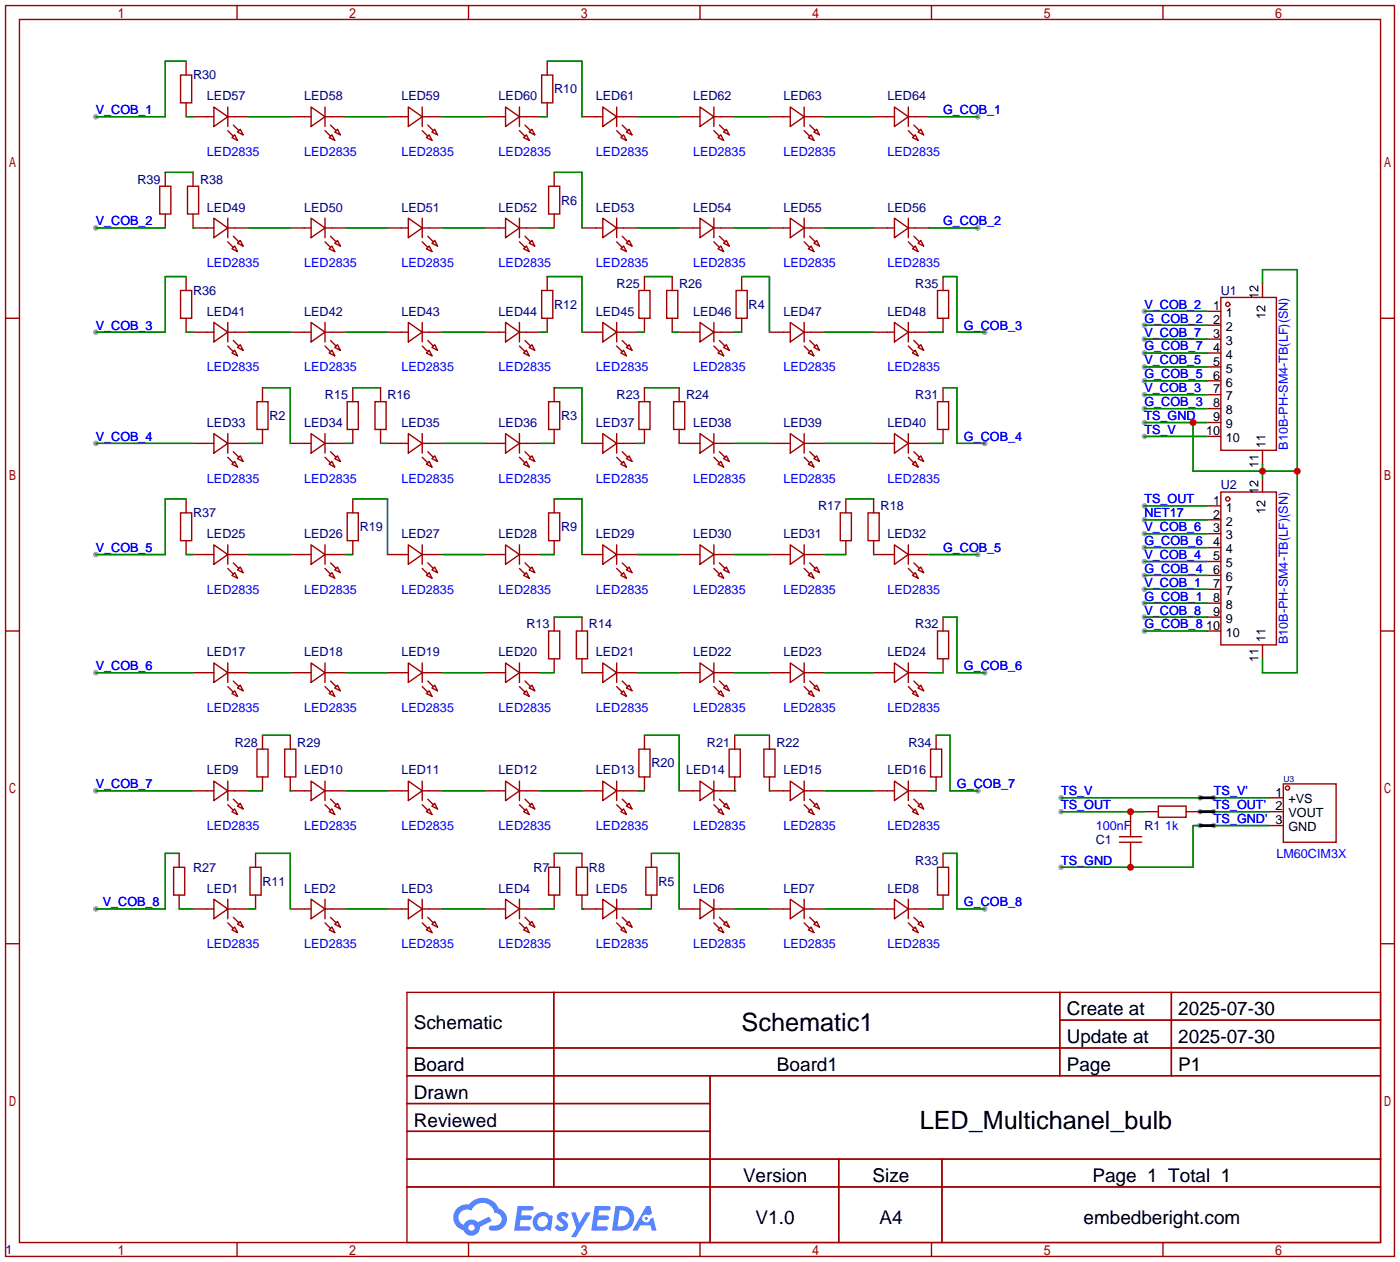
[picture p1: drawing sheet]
<svg xmlns="http://www.w3.org/2000/svg" width="256mm" height="231mm" viewBox="0 0 256 231" stroke-linecap="round" stroke-linejoin="round" font-family="sans-serif">
<defs><g id="words">
<g font-size="4.6">
<text x="135.6" y="188.5">Schematic1</text>
<text x="168.2" y="206.2">LED_Multichanel_bulb</text>
</g>
<g font-size="3.5">
<text x="195.1" y="185.6">Create at</text>
<text x="215.5" y="185.6">2025-07-30</text>
<text x="75.7" y="188.1">Schematic</text>
<text x="195.1" y="190.7">Update at</text>
<text x="215.5" y="190.7">2025-07-30</text>
<text x="75.7" y="195.7">Board</text>
<text x="142.1" y="195.7">Board1</text>
<text x="195.1" y="195.7">Page</text>
<text x="215.5" y="195.7">P1</text>
<text x="75.7" y="200.8">Drawn</text>
<text x="75.7" y="205.9">Reviewed</text>
<text x="135.9" y="216.1">Version</text>
<text x="159.6" y="216.1">Size</text>
<text x="199.8" y="216.1">Page 1 Total 1</text>
<text x="138.2" y="223.7">V1.0</text>
<text x="160.8" y="223.7">A4</text>
<text x="198.2" y="223.7">embedberight.com</text>
</g>
<g font-size="2.3" fill="#000080">
<text x="35.3" y="14.5">R30</text>
<text x="101.3" y="17.1">R10</text>
<text x="37.8" y="18.3">LED57</text>
<text x="55.6" y="18.3">LED58</text>
<text x="73.4" y="18.3">LED59</text>
<text x="91.2" y="18.3">LED60</text>
<text x="109" y="18.3">LED61</text>
<text x="126.7" y="18.3">LED62</text>
<text x="143.3" y="18.3">LED63</text>
<text x="162.3" y="18.3">LED64</text>
<text x="25.1" y="33.6">R39</text>
<text x="36.6" y="33.6">R38</text>
<text x="37.8" y="38.7">LED49</text>
<text x="55.6" y="38.7">LED50</text>
<text x="73.4" y="38.7">LED51</text>
<text x="91.2" y="38.7">LED52</text>
<text x="102.6" y="37.4">R6</text>
<text x="109" y="38.7">LED53</text>
<text x="126.7" y="38.7">LED54</text>
<text x="143.3" y="38.7">LED55</text>
<text x="162.3" y="38.7">LED56</text>
<text x="35.3" y="53.9">R36</text>
<text x="112.8" y="52.6">R25</text>
<text x="124.2" y="52.6">R26</text>
<text x="167.4" y="52.6">R35</text>
<text x="223.3" y="53.9">U1</text>
<text x="37.8" y="57.7">LED41</text>
<text x="55.6" y="57.7">LED42</text>
<text x="73.4" y="57.7">LED43</text>
<text x="91.2" y="57.7">LED44</text>
<text x="101.3" y="56.4">R12</text>
<text x="109" y="57.7">LED45</text>
<text x="126.7" y="57.7">LED46</text>
<text x="136.9" y="56.4">R4</text>
<text x="143.3" y="57.7">LED47</text>
<text x="162.3" y="57.7">LED48</text>
<text x="49.3" y="76.8">R2</text>
<text x="59.4" y="72.9">R15</text>
<text x="70.9" y="72.9">R16</text>
<text x="102.6" y="76.8">R3</text>
<text x="112.8" y="72.9">R23</text>
<text x="125.5" y="72.9">R24</text>
<text x="167.4" y="72.9">R31</text>
<text x="37.8" y="78">LED33</text>
<text x="55.6" y="78">LED34</text>
<text x="73.4" y="78">LED35</text>
<text x="91.2" y="78">LED36</text>
<text x="109" y="78">LED37</text>
<text x="126.7" y="78">LED38</text>
<text x="143.3" y="78">LED39</text>
<text x="162.3" y="78">LED40</text>
<text x="223.3" y="89.5">U2</text>
<text x="35.3" y="94.5">R37</text>
<text x="149.6" y="93.3">R17</text>
<text x="161" y="93.3">R18</text>
<text x="37.8" y="98.3">LED25</text>
<text x="55.6" y="98.3">LED26</text>
<text x="65.8" y="97.1">R19</text>
<text x="73.4" y="98.3">LED27</text>
<text x="91.2" y="98.3">LED28</text>
<text x="102.6" y="97.1">R9</text>
<text x="109" y="98.3">LED29</text>
<text x="126.7" y="98.3">LED30</text>
<text x="143.3" y="98.3">LED31</text>
<text x="162.3" y="98.3">LED32</text>
<text x="37.8" y="119.9">LED17</text>
<text x="55.6" y="119.9">LED18</text>
<text x="73.4" y="119.9">LED19</text>
<text x="91.2" y="119.9">LED20</text>
<text x="96.3" y="114.9">R13</text>
<text x="107.7" y="114.9">R14</text>
<text x="109" y="119.9">LED21</text>
<text x="126.7" y="119.9">LED22</text>
<text x="143.3" y="119.9">LED23</text>
<text x="162.3" y="119.9">LED24</text>
<text x="167.4" y="114.9">R32</text>
<text x="42.9" y="136.4">R28</text>
<text x="54.4" y="136.4">R29</text>
<text x="129.3" y="136.4">R21</text>
<text x="142" y="136.4">R22</text>
<text x="166.1" y="136.4">R34</text>
<text x="37.8" y="141.5">LED9</text>
<text x="55.6" y="141.5">LED10</text>
<text x="73.4" y="141.5">LED11</text>
<text x="91.2" y="141.5">LED12</text>
<text x="109" y="141.5">LED13</text>
<text x="119.1" y="140.3">R20</text>
<text x="125.5" y="141.5">LED14</text>
<text x="143.3" y="141.5">LED15</text>
<text x="162.3" y="141.5">LED16</text>
<text x="200.4" y="154.2">C1</text>
<text x="209.3" y="151.7">R1</text>
<text x="35.3" y="159.3">R27</text>
<text x="48" y="161.8">R11</text>
<text x="97.5" y="159.3">R7</text>
<text x="107.7" y="159.3">R8</text>
<text x="120.4" y="161.8">R5</text>
<text x="167.4" y="158">R33</text>
<text x="37.8" y="163.1">LED1</text>
<text x="55.6" y="163.1">LED2</text>
<text x="73.4" y="163.1">LED3</text>
<text x="91.2" y="163.1">LED4</text>
<text x="109" y="163.1">LED5</text>
<text x="126.7" y="163.1">LED6</text>
<text x="143.3" y="163.1">LED7</text>
<text x="162.3" y="163.1">LED8</text>
<text x="1" y="229.2">1</text>
</g>
<g font-size="2.3" fill="#00f">
<text x="17.5" y="20.9">V_COB_1</text>
<text x="172.5" y="20.9">G_COB_1</text>
<text x="37.8" y="28.5">LED2835</text>
<text x="55.6" y="28.5">LED2835</text>
<text x="73.4" y="28.5">LED2835</text>
<text x="91.2" y="28.5">LED2835</text>
<text x="109" y="28.5">LED2835</text>
<text x="126.7" y="28.5">LED2835</text>
<text x="143.3" y="28.5">LED2835</text>
<text x="162.3" y="28.5">LED2835</text>
<text x="17.5" y="41.2">V_COB_2</text>
<text x="172.5" y="41.2">G_COB_2</text>
<text x="37.8" y="48.8">LED2835</text>
<text x="55.6" y="48.8">LED2835</text>
<text x="73.4" y="48.8">LED2835</text>
<text x="91.2" y="48.8">LED2835</text>
<text x="109" y="48.8">LED2835</text>
<text x="126.7" y="48.8">LED2835</text>
<text x="143.3" y="48.8">LED2835</text>
<text x="162.3" y="48.8">LED2835</text>
<text x="209.3" y="56.4">V_COB_2</text>
<text x="209.3" y="59">G_COB_2</text>
<text x="17.5" y="60.2">V_COB_3</text>
<text x="176.3" y="60.2">G_COB_3</text>
<text x="209.3" y="61.5">V_COB_7</text>
<text x="209.3" y="64.1">G_COB_7</text>
<text x="37.8" y="67.9">LED2835</text>
<text x="55.6" y="67.9">LED2835</text>
<text x="73.4" y="67.9">LED2835</text>
<text x="91.2" y="67.9">LED2835</text>
<text x="109" y="67.9">LED2835</text>
<text x="126.7" y="67.9">LED2835</text>
<text x="143.3" y="67.9">LED2835</text>
<text x="162.3" y="67.9">LED2835</text>
<text x="209.3" y="66.6">V_COB_5</text>
<text x="209.3" y="69.1">G_COB_5</text>
<text x="209.3" y="71.7">V_COB_3</text>
<text x="209.3" y="74.2">G_COB_3</text>
<text x="209.3" y="76.8">TS_GND</text>
<text x="17.5" y="80.6">V_COB_4</text>
<text x="176.3" y="80.6">G_COB_4</text>
<text x="209.3" y="79.3">TS_V</text>
<text x="235.5" y="82.2" transform="rotate(-90 235.5 82.2)">B10B-PH-SM4-TB(LF)(SN)</text>
<text x="37.8" y="88.2">LED2835</text>
<text x="55.6" y="88.2">LED2835</text>
<text x="73.4" y="88.2">LED2835</text>
<text x="91.2" y="88.2">LED2835</text>
<text x="109" y="88.2">LED2835</text>
<text x="126.7" y="88.2">LED2835</text>
<text x="143.3" y="88.2">LED2835</text>
<text x="162.3" y="88.2">LED2835</text>
<text x="209.3" y="92">TS_OUT</text>
<text x="209.3" y="94.5">NET17</text>
<text x="17.5" y="100.9">V_COB_5</text>
<text x="172.5" y="100.9">G_COB_5</text>
<text x="209.3" y="97.1">V_COB_6</text>
<text x="209.3" y="99.6">G_COB_6</text>
<text x="209.3" y="102.2">V_COB_4</text>
<text x="209.3" y="104.7">G_COB_4</text>
<text x="209.3" y="107.2">V_COB_1</text>
<text x="37.8" y="108.5">LED2835</text>
<text x="55.6" y="108.5">LED2835</text>
<text x="73.4" y="108.5">LED2835</text>
<text x="91.2" y="108.5">LED2835</text>
<text x="109" y="108.5">LED2835</text>
<text x="126.7" y="108.5">LED2835</text>
<text x="143.3" y="108.5">LED2835</text>
<text x="162.3" y="108.5">LED2835</text>
<text x="209.3" y="109.8">G_COB_1</text>
<text x="209.3" y="112.3">V_COB_8</text>
<text x="209.3" y="114.9">G_COB_8</text>
<text x="235.5" y="117.8" transform="rotate(-90 235.5 117.8)">B10B-PH-SM4-TB(LF)(SN)</text>
<text x="17.5" y="122.5">V_COB_6</text>
<text x="176.3" y="122.5">G_COB_6</text>
<text x="37.8" y="130.1">LED2835</text>
<text x="55.6" y="130.1">LED2835</text>
<text x="73.4" y="130.1">LED2835</text>
<text x="91.2" y="130.1">LED2835</text>
<text x="109" y="130.1">LED2835</text>
<text x="126.7" y="130.1">LED2835</text>
<text x="143.3" y="130.1">LED2835</text>
<text x="162.3" y="130.1">LED2835</text>
<text x="17.5" y="144.1">V_COB_7</text>
<text x="175" y="144.1">G_COB_7</text>
<text x="194.1" y="147.9">TS_OUT</text>
<text x="194.1" y="145.3">TS_V</text>
<text x="222" y="145.3">TS_V'</text>
<text x="222" y="147.9">TS_OUT'</text>
<text x="37.8" y="151.7">LED2835</text>
<text x="55.6" y="151.7">LED2835</text>
<text x="73.4" y="151.7">LED2835</text>
<text x="91.2" y="151.7">LED2835</text>
<text x="109" y="151.7">LED2835</text>
<text x="126.7" y="151.7">LED2835</text>
<text x="143.3" y="151.7">LED2835</text>
<text x="162.3" y="151.7">LED2835</text>
<text x="200.4" y="151.7">100nF</text>
<text x="213.1" y="151.7">1k</text>
<text x="222" y="150.4">TS_GND' 3</text>
<text x="194.1" y="158">TS_GND</text>
<text x="233.4" y="156.8">LM60CIM3X</text>
<text x="18.8" y="165.7">V_COB_8</text>
<text x="176.3" y="165.7">G_COB_8</text>
<text x="37.8" y="173.3">LED2835</text>
<text x="55.6" y="173.3">LED2835</text>
<text x="73.4" y="173.3">LED2835</text>
<text x="91.2" y="173.3">LED2835</text>
<text x="109" y="173.3">LED2835</text>
<text x="126.7" y="173.3">LED2835</text>
<text x="143.3" y="173.3">LED2835</text>
<text x="162.3" y="173.3">LED2835</text>
</g>
<g font-size="2.3">
<text x="221.9" y="56.7">1</text>
<text x="221.9" y="59.2">2</text>
<text x="224.2" y="57.9">1</text>
<text x="230.2" y="54.7" transform="rotate(-90 230.2 54.7)">12</text>
<text x="231.4" y="58.3" transform="rotate(-90 231.4 58.3)">12</text>
<text x="221.9" y="61.7">3</text>
<text x="221.9" y="64.3">4</text>
<text x="224.2" y="60.5">2</text>
<text x="224.2" y="63">3</text>
<text x="224.2" y="65.6">4</text>
<text x="221.9" y="66.8">5</text>
<text x="221.9" y="69.4">6</text>
<text x="221.9" y="71.9">7</text>
<text x="224.2" y="68.1">5</text>
<text x="224.2" y="70.6">6</text>
<text x="221.9" y="74.4">8</text>
<text x="221.9" y="77">9</text>
<text x="224.2" y="73.2">7</text>
<text x="224.2" y="75.7">8</text>
<text x="220.6" y="79.5">10</text>
<text x="224.2" y="78.3">9</text>
<text x="224.2" y="80.8">10</text>
<text x="231.4" y="81.8" transform="rotate(-90 231.4 81.8)">11</text>
<text x="230.2" y="85.5" transform="rotate(-90 230.2 85.5)">11</text>
<text x="221.9" y="92.2">1</text>
<text x="221.9" y="94.8">2</text>
<text x="224.2" y="93.5">1</text>
<text x="230.2" y="90.3" transform="rotate(-90 230.2 90.3)">12</text>
<text x="231.4" y="93.9" transform="rotate(-90 231.4 93.9)">12</text>
<text x="221.9" y="97.3">3</text>
<text x="221.9" y="99.8">4</text>
<text x="224.2" y="96">2</text>
<text x="224.2" y="98.6">3</text>
<text x="224.2" y="101.1">4</text>
<text x="221.9" y="102.4">5</text>
<text x="221.9" y="104.9">6</text>
<text x="221.9" y="107.5">7</text>
<text x="224.2" y="103.7">5</text>
<text x="224.2" y="106.2">6</text>
<text x="221.9" y="110">8</text>
<text x="221.9" y="112.5">9</text>
<text x="224.2" y="108.7">7</text>
<text x="224.2" y="111.3">8</text>
<text x="224.2" y="113.8">9</text>
<text x="220.6" y="115.1">10</text>
<text x="224.2" y="116.4">10</text>
<text x="231.4" y="117.4" transform="rotate(-90 231.4 117.4)">11</text>
<text x="230.2" y="121" transform="rotate(-90 230.2 121)">11</text>
<text x="233.3" y="145.6">1</text>
<text x="233.3" y="148.1">2</text>
<text x="235.6" y="146.8">+VS</text>
<text x="235.6" y="149.4">VOUT</text>
<text x="235.6" y="151.9">GND</text>
</g>
<text font-size="1.6" fill="#000080" x="234.7" y="142.9">U3</text>
</g></defs>
<g fill="#999">
<circle cx="219.5" cy="148.3" r=".51"/>
<circle cx="178.8" cy="21.3" r=".51"/>
<circle cx="178.8" cy="41.7" r=".51"/>
<circle cx="178.8" cy="101.3" r=".51"/>
<circle cx="17.5" cy="166.1" r=".51"/>
<circle cx="17.5" cy="144.5" r=".51"/>
<circle cx="17.5" cy="122.9" r=".51"/>
<circle cx="17.5" cy="81" r=".51"/>
<circle cx="209.3" cy="56.9" r=".51"/>
<circle cx="209.3" cy="59.4" r=".51"/>
<circle cx="209.3" cy="62" r=".51"/>
<circle cx="209.3" cy="64.5" r=".51"/>
<circle cx="209.3" cy="67.1" r=".51"/>
<circle cx="209.3" cy="69.6" r=".51"/>
<circle cx="209.3" cy="72.1" r=".51"/>
<circle cx="209.3" cy="74.7" r=".51"/>
<circle cx="209.3" cy="77.2" r=".51"/>
<circle cx="209.3" cy="79.8" r=".51"/>
<circle cx="209.3" cy="92.5" r=".51"/>
<circle cx="209.3" cy="95" r=".51"/>
<circle cx="209.3" cy="97.5" r=".51"/>
<circle cx="209.3" cy="100.1" r=".51"/>
<circle cx="209.3" cy="102.6" r=".51"/>
<circle cx="209.3" cy="105.2" r=".51"/>
<circle cx="209.3" cy="107.7" r=".51"/>
<circle cx="209.3" cy="110.2" r=".51"/>
<circle cx="209.3" cy="115.3" r=".51"/>
<circle cx="194.1" cy="148.3" r=".51"/>
<circle cx="194.1" cy="158.5" r=".51"/>
<circle cx="219.5" cy="150.9" r=".51"/>
<circle cx="209.3" cy="112.8" r=".51"/>
<circle cx="17.5" cy="21.3" r=".51"/>
<circle cx="180.1" cy="81" r=".51"/>
<circle cx="180.1" cy="122.9" r=".51"/>
<circle cx="180.1" cy="166.1" r=".51"/>
<circle cx="178.8" cy="144.5" r=".51"/>
<circle cx="180.1" cy="60.7" r=".51"/>
<circle cx="17.5" cy="60.7" r=".51"/>
<circle cx="17.5" cy="101.3" r=".51"/>
<circle cx="17.5" cy="41.7" r=".51"/>
<circle cx="219.5" cy="145.8" r=".51"/>
<circle cx="194.1" cy="145.8" r=".51"/>
<circle cx="222" cy="145.8" r=".51"/>
<circle cx="222" cy="148.3" r=".51"/>
<circle cx="222" cy="150.9" r=".51"/>
</g>
<g fill="none" stroke="#a10000" stroke-width=".25">
<path d="M1 1h254v228.6h-254zM3.6 3.6h248.9v223.5h-248.9zM43.3 1v2.6M85.7 1v2.6M128 1v2.6M170.3 1v2.6M212.7 1v2.6M1 58.2h2.6M252.5 58.2h2.5M1 115.3h2.6M252.5 115.3h2.5M1 172.5h2.6"/>
<path d="M252.5 172.5h2.5M74.4 181.4h178.1v45.7h-178.1zM74.4 191.5h178.1M74.4 196.6h178.1M101.3 181.4v35.5M129.9 196.6v30.5M193.8 181.4v15.2M193.8 186.4h58.7M214.2 181.4v15.2M74.4 201.7h55.5M74.4 211.8h178.1M74.4 206.8h55.5"/>
<path d="M74.4 216.9h178.1M153.4 211.8v15.3M172.3 211.8v15.3M43.3 227.1v2.5M85.7 227.1v2.5M128 227.1v2.5M170.3 227.1v2.5M212.7 227.1v2.5"/>
</g>
<g fill="#5487ff">
<path d="M102.2 221.8a1.3 1.3 0 0 1 1.8 .2l-.4 .7a.54 .54 0 0 0-.9-.3l.1 .2a1.58 1.58 0 0 1 1.1 1.6 1.43 1.43 0 0 1-2.5 .2l.5-.6a.64 .64 0 0 0 .5 .4 .64 .64 0 0 0 .7-.2l-.2-.3a1.6 1.6 0 0 1-1-1.5z"/>
<path d="M104.4 221.6h.9l.6 1.9 1.2-1.9h.9l-2.7 4.5h-.9l1-1.7z"/>
<path d="M94.7 220.4h1.6a1.31 1.31 0 0 1 1.2 .2 .4 .4 0 0 1-.3 .6h-1.8l-.1 .9h1.6a.4 .4 0 0 1 .4 .5 .4 .4 0 0 1-.4 .3h-1.7l-.2 1.2h.8a1.23 1.23 0 0 1 1.2 .2 .39 .39 0 0 1-.3 .6h-2.7z"/>
<path d="M108.8 220.4h1.6a1.32 1.32 0 0 1 1.2 .2 .39 .39 0 0 1-.3 .6h-1.8l-.1 .9h1.6a.4 .4 0 0 1 .4 .5 .4 .4 0 0 1-.4 .3h-1.7l-.2 1.2h.8a1.23 1.23 0 0 1 1.2 .2 .39 .39 0 0 1-.3 .6h-2.7z"/>
<path d="M118.2 220.4h.7l.4 1.4-.7 .3a.75 .75 0 0 0-1.1 .3 .75 .75 0 0 0 .5 1 .75 .75 0 0 0 .9-.6l.5-.3 .7 2.4h-.9l-.2-1h-1.9l-.5 1h-.9z"/>
<path d="M112.6 220.4l-.7 4.5h1.5a2.27 2.27 0 0 0 2.6-2.3 2.27 2.27 0 0 0-2.7-2.2zM113.3 221.2a1.5 1.5 0 0 1 1.8 1.5 1.5 1.5 0 0 1-1.9 1.4h-.3z"/>
<path d="M98 222a1.62 1.62 0 0 0-.4 2.1 1.62 1.62 0 0 0 2 .7l.4-.3 .3 .3 .5 .1 .3-2.5-.2-.3h-.5a1.58 1.58 0 0 0-2.4-.1zM98.6 222.6a.99 .99 0 0 1 1.6 .3 .99 .99 0 0 1-.9 1.3 .94 .94 0 0 1-1-.5 .94 .94 0 0 1 .3-1.1z"/>
<path d="M83.6 220.8a2.37 2.37 0 0 0 1.2 4 1.54 1.54 0 0 0 1.7 1 1.54 1.54 0 0 0 1.3-1.6l2.1-1.1-.5-.8-2 1.1a1.57 1.57 0 0 0-2.6 .5 1.5 1.5 0 0 1-.8-2.1 1.5 1.5 0 0 1 2.2-.6 2.23 2.23 0 0 1 2.3-1.4 2.23 2.23 0 0 1 2 1.9 1.16 1.16 0 0 1 1.2 1 1.16 1.16 0 0 1-1.1 1.3h-.6a.47 .47 0 0 0-.6 .4 .47 .47 0 0 0 .4 .5 2.23 2.23 0 0 0 2.3-.6 2.23 2.23 0 0 0 .4-2.3 2.16 2.16 0 0 0-1.3-1.2 3.2 3.2 0 0 0-5.5-.7l-1.1 .1zM85.6 224.4a.6 .6 0 0 1 1.2 0 .6 .6 0 0 1-1.2 0z"/>
<circle cx="118.2" cy="222.7" r=".28"/>
</g>
<g fill="none" stroke="#a10000" stroke-width=".25">
<path d="M33 13.7h2.1v5.1h-2.1zM34 11.2v2.5M34 18.8v2.5M39.1 19.6l2.6 1.7-2.6 1.8zM41.7 19.6v3.5M56.9 19.6l2.5 1.7-2.5 1.8zM59.4 19.6v3.5M74.7 19.6l2.5 1.7-2.5 1.8zM77.2 19.6v3.5M92.5 19.6l2.5 1.7-2.5 1.8zM95 19.6v3.5M99.1 13.7h2v5.1h-2z"/>
<path d="M100.1 11.2v2.5M100.1 18.8v2.5M110.2 19.6l2.6 1.7-2.6 1.8zM112.8 19.6v3.5M128 19.6l2.6 1.7-2.6 1.8zM130.6 19.6v3.5M144.5 19.6l2.6 1.7-2.6 1.8zM147.1 19.6v3.5M163.6 19.6l2.5 1.7-2.5 1.8zM166.1 19.6v3.5M29.2 34h2v5.1h-2zM30.2 31.5v2.5"/>
<path d="M30.2 39.1v2.6M34.3 34h2v5.1h-2zM35.3 39.1v2.6h3.8M35.3 21.3h3.8M35.3 31.5v2.5M39.1 39.9l2.6 1.8-2.6 1.7zM41.7 39.9v3.5M41.7 23.9l1 1M41.7 21.3h3.8M42.4 25.1l.5-.5 .5 1.1zM42.7 22.9l1 1M43.9 23.6l.5 1-1-.5z"/>
<path d="M53.1 21.3h3.8M56.9 39.9l2.5 1.8-2.5 1.7zM59.4 39.9v3.5M59.4 21.3h3.8M59.4 23.9l1.1 1M60.2 25.1l.5-.5 .5 1.1zM60.5 22.9l1 1M61.2 24.1l.5-.5 .5 1zM70.9 21.3h3.8M74.7 39.9l2.5 1.8-2.5 1.7zM77.2 39.9v3.5M77.2 21.3h3.8"/>
<path d="M77.2 23.9l1 1M78 25.1l.5-.5 .5 1.1zM78.2 22.9l1 1M79 24.1l.5-.5 .5 1zM88.6 21.3h3.9M92.5 39.9l2.5 1.8-2.5 1.7zM95 39.9v3.5M95 21.3h3.8M95 23.9l1 1M95.8 25.1l.5-.5 .5 1.1zM96 22.9l1 1M96.8 24.1l.5-.5 .5 1z"/>
<path d="M100.3 34h2.1v5.1h-2.1zM101.3 31.5v2.5M101.3 39.1v2.6M106.4 21.3h3.8M110.2 39.9l2.6 1.8-2.6 1.7zM112.8 39.9v3.5M112.8 21.3h3.8M112.8 23.9l1 1M113.5 25.1l.5-.5 .6 1.1zM113.8 22.9l1 1M114.6 24.1l.5-.5 .5 1zM124.2 21.3h3.8"/>
<path d="M128 39.9l2.6 1.8-2.6 1.7zM130.6 39.9v3.5M130.6 21.3h3.8M130.6 23.9l1 1M131.3 25.1l.5-.5 .5 1.1zM131.6 22.9l1 1M132.3 24.1l.5-.5 .5 1zM140.7 21.3h3.8M144.5 39.9l2.6 1.8-2.6 1.7zM147.1 39.9v3.5M147.1 21.3h3.8M147.1 23.9l1 1"/>
<path d="M147.8 25.1l.5-.5 .5 1.1zM148.1 22.9l1 1M149.4 23.6l.5 1-1.1-.5zM159.8 21.3h3.8M163.6 39.9l2.5 1.8-2.5 1.7zM166.1 39.9v3.5M166.1 21.3h3.8M166.1 23.9l1 1M166.9 25.1l.5-.5 .5 1.1zM167.1 22.9l1 1M168.4 23.6l.5 1-1-.5zM33 53.1h2.1v5.1h-2.1z"/>
<path d="M34 50.5v2.6M34 58.2v2.5M39.1 58.9l2.6 1.8-2.6 1.8zM41.7 58.9v3.6M41.7 44.2l1 1M41.7 41.7h3.8M42.4 45.5l.5-.5 .5 1zM42.7 43.2l1 1M43.9 43.9l.5 1.1-1-.5zM53.1 41.7h3.8M56.9 58.9l2.5 1.8-2.5 1.8zM59.4 58.9v3.6"/>
<path d="M59.4 41.7h3.8M59.4 44.2l1.1 1M60.2 45.5l.5-.5 .5 1zM60.5 43.2l1 1M61.2 44.5l.5-.6 .5 1.1zM70.9 41.7h3.8M74.7 58.9l2.5 1.8-2.5 1.8zM77.2 58.9v3.6M77.2 41.7h3.8M77.2 44.2l1 1M78 45.5l.5-.5 .5 1zM78.2 43.2l1 1"/>
<path d="M79 44.5l.5-.6 .5 1.1zM88.6 41.7h3.9M92.5 58.9l2.5 1.8-2.5 1.8zM95 58.9v3.6M95 41.7h3.8M95 44.2l1 1M95.8 45.5l.5-.5 .5 1zM96 43.2l1 1M96.8 44.5l.5-.6 .5 1.1zM99.1 53.1h2v5.1h-2zM100.1 50.5v2.6M100.1 58.2v2.5"/>
<path d="M106.4 41.7h3.8M110.2 58.9l2.6 1.8-2.6 1.8zM112.8 58.9v3.6M112.8 41.7h3.8M112.8 44.2l1 1M113.5 45.5l.5-.5 .6 1zM113.8 43.2l1 1M114.6 44.5l.5-.6 .5 1.1zM116.8 53.1h2.1v5.1h-2.1zM117.9 50.5v2.6M117.9 58.2v2.5M121.9 53.1h2.1v5.1h-2.1z"/>
<path d="M122.9 50.5v2.6M122.9 58.2v2.5M124.2 41.7h3.8M128 58.9l2.6 1.8-2.6 1.8zM130.6 58.9v3.6M130.6 41.7h3.8M130.6 44.2l1 1M131.3 45.5l.5-.5 .5 1zM131.6 43.2l1 1M132.3 44.5l.5-.6 .5 1.1zM134.6 53.1h2.1v5.1h-2.1zM135.6 50.5v2.6"/>
<path d="M135.6 58.2v2.5M140.7 41.7h3.8M144.5 58.9l2.6 1.8-2.6 1.8zM147.1 58.9v3.6M147.1 41.7h3.8M147.1 44.2l1 1M147.8 45.5l.5-.5 .5 1zM148.1 43.2l1 1M149.4 43.9l.5 1.1-1.1-.5zM159.8 41.7h3.8M163.6 58.9l2.5 1.8-2.5 1.8zM166.1 58.9v3.6"/>
<path d="M166.1 41.7h3.8M166.1 44.2l1 1M166.9 45.5l.5-.5 .5 1zM167.1 43.2l1 1M168.4 43.9l.5 1.1-1-.5zM171.4 53.1h2.1v5.1h-2.1zM172.5 50.5v2.6M172.5 58.2v2.5M220.7 56.9h2.6M220.7 59.4h2.6M223.3 54.4h10.1v27.9h-10.1zM230.9 51.8v2.6"/>
<path d="M35.3 60.7h3.8M39.1 79.2l2.6 1.8-2.6 1.8zM41.7 79.2v3.6M41.7 63.2l1 1.1M41.7 60.7h3.8M42.4 64.5l.5-.5 .5 1zM42.7 62.2l1 1M43.9 63l.5 1-1-.5zM47 73.4h2v5.1h-2zM48 70.9v2.5M48 78.5v2.5M53.1 60.7h3.8"/>
<path d="M56.9 79.2l2.5 1.8-2.5 1.8zM59.4 79.2v3.6M59.4 60.7h3.8M59.4 63.2l1.1 1.1M60.2 64.5l.5-.5 .5 1zM60.5 62.2l1 1M61.2 63.5l.5-.5 .5 1zM63.5 73.4h2v5.1h-2zM64.5 70.9v2.5M64.5 78.5v2.5M68.6 73.4h2v5.1h-2zM69.6 70.9v2.5"/>
<path d="M69.6 78.5v2.5M70.9 60.7h3.8M74.7 79.2l2.5 1.8-2.5 1.8zM77.2 79.2v3.6M77.2 60.7h3.8M77.2 63.2l1 1.1M78 64.5l.5-.5 .5 1zM78.2 62.2l1 1M79 63.5l.5-.5 .5 1zM88.6 60.7h3.9M92.5 79.2l2.5 1.8-2.5 1.8zM95 79.2v3.6"/>
<path d="M95 60.7h3.8M95 63.2l1 1.1M95.8 64.5l.5-.5 .5 1zM96 62.2l1 1M96.8 63.5l.5-.5 .5 1zM100.3 73.4h2.1v5.1h-2.1zM101.3 70.9v2.5M101.3 78.5v2.5M106.4 60.7h3.8M110.2 79.2l2.6 1.8-2.6 1.8zM112.8 79.2v3.6M112.8 60.7h3.8"/>
<path d="M112.8 63.2l1 1.1M113.5 64.5l.5-.5 .6 1zM113.8 62.2l1 1M114.6 63.5l.5-.5 .5 1zM116.8 73.4h2.1v5.1h-2.1zM117.9 70.9v2.5M117.9 78.5v2.5M123.2 73.4h2v5.1h-2zM124.2 78.5v2.5h3.8M124.2 60.7h3.8M124.2 70.9v2.5M128 79.2l2.6 1.8-2.6 1.8z"/>
<path d="M130.6 79.2v3.6M130.6 60.7h3.8M130.6 63.2l1 1.1M131.3 64.5l.5-.5 .5 1zM131.6 62.2l1 1M132.3 63.5l.5-.5 .5 1zM140.7 60.7h3.8M144.5 79.2l2.6 1.8-2.6 1.8zM147.1 79.2v3.6M147.1 60.7h3.8M147.1 63.2l1 1.1M147.8 64.5l.5-.5 .5 1z"/>
<path d="M148.1 62.2l1 1M149.4 63l.5 1-1.1-.5zM159.8 60.7h3.8M163.6 79.2l2.5 1.8-2.5 1.8zM166.1 79.2v3.6M166.1 60.7h3.8M166.1 63.2l1 1.1M166.9 64.5l.5-.5 .5 1zM167.1 62.2l1 1M168.4 63l.5 1-1-.5zM171.4 73.4h2.1v5.1h-2.1zM172.5 70.9v2.5"/>
<path d="M172.5 78.5v2.5M220.7 62h2.6M220.7 64.5h2.6M220.7 67.1h2.6M220.7 69.6h2.6M220.7 72.1h2.6M220.7 74.7h2.6M220.7 77.2h2.6M220.7 79.8h2.6M33 93.7h2.1v5.1h-2.1zM34 91.2v2.5M34 98.8v2.5"/>
<path d="M35.3 81h3.8M39.1 99.6l2.6 1.7-2.6 1.8zM41.7 99.6v3.5M41.7 83.6l1 1M41.7 81h3.8M42.4 84.8l.5-.5 .5 1zM42.7 82.6l1 1M43.9 83.3l.5 1-1-.5zM53.1 81h3.8M56.9 99.6l2.5 1.7-2.5 1.8zM59.4 99.6v3.5M59.4 81h3.8"/>
<path d="M59.4 83.6l1.1 1M60.2 84.8l.5-.5 .5 1zM60.5 82.6l1 1M61.2 83.8l.5-.5 .5 1zM63.5 93.7h2v5.1h-2zM64.5 91.2v2.5M64.5 98.8v2.5M70.9 81h3.8M74.7 99.6l2.5 1.7-2.5 1.8zM77.2 99.6v3.5M77.2 81h3.8M77.2 83.6l1 1"/>
<path d="M78 84.8l.5-.5 .5 1zM78.2 82.6l1 1M79 83.8l.5-.5 .5 1zM88.6 81h3.9M92.5 99.6l2.5 1.7-2.5 1.8zM95 99.6v3.5M95 81h3.8M95 83.6l1 1M95.8 84.8l.5-.5 .5 1zM96 82.6l1 1M96.8 83.8l.5-.5 .5 1zM100.3 93.7h2.1v5.1h-2.1z"/>
<path d="M101.3 91.2v2.5M101.3 98.8v2.5M106.4 81h3.8M110.2 99.6l2.6 1.7-2.6 1.8zM112.8 99.6v3.5M112.8 81h3.8M112.8 83.6l1 1M113.5 84.8l.5-.5 .6 1zM113.8 82.6l1 1M114.6 83.8l.5-.5 .5 1zM128 99.6l2.6 1.7-2.6 1.8zM130.6 99.6v3.5"/>
<path d="M130.6 81h3.8M130.6 83.6l1 1M131.3 84.8l.5-.5 .5 1zM131.6 82.6l1 1M132.3 83.8l.5-.5 .5 1zM140.7 81h3.8M144.5 99.6l2.6 1.7-2.6 1.8zM147.1 99.6v3.5M147.1 81h3.8M147.1 83.6l1 1M147.8 84.8l.5-.5 .5 1zM148.1 82.6l1 1"/>
<path d="M149.4 83.3l.5 1-1.1-.5zM153.7 93.7h2v5.1h-2zM154.7 91.2v2.5M154.7 98.8v2.5M158.7 93.7h2.1v5.1h-2.1zM159.8 98.8v2.5h3.8M159.8 81h3.8M159.8 91.2v2.5M163.6 99.6l2.5 1.7-2.5 1.8zM166.1 99.6v3.5M166.1 81h3.8M166.1 83.6l1 1"/>
<path d="M166.9 84.8l.5-.5 .5 1zM167.1 82.6l1 1M168.4 83.3l.5 1-1-.5zM220.7 92.5h2.6M220.7 95h2.6M220.7 97.5h2.6M223.3 89.9h10.1v28h-10.1zM230.9 82.3v2.5M230.9 87.4v2.5M35.3 101.3h3.8M41.7 103.9l1 1M41.7 101.3h3.8"/>
<path d="M42.4 105.2l.5-.6 .5 1.1zM42.7 102.9l1 1M43.9 103.6l.5 1-1-.5zM53.1 101.3h3.8M59.4 101.3h3.8M59.4 103.9l1.1 1M60.2 105.2l.5-.6 .5 1.1zM60.5 102.9l1 1M61.2 104.1l.5-.5 .5 1zM70.9 101.3h3.8M77.2 101.3h3.8M77.2 103.9l1 1"/>
<path d="M78 105.2l.5-.6 .5 1.1zM78.2 102.9l1 1M79 104.1l.5-.5 .5 1zM88.6 101.3h3.9M95 101.3h3.8M95 103.9l1 1M95.8 105.2l.5-.6 .5 1.1zM96 102.9l1 1M96.8 104.1l.5-.5 .5 1zM100.3 115.3h2.1v5.1h-2.1zM101.3 112.8v2.5M105.4 115.3h2v5.1h-2z"/>
<path d="M106.4 101.3h3.8M106.4 112.8v2.5M112.8 101.3h3.8M112.8 103.9l1 1M113.5 105.2l.5-.6 .6 1.1zM113.8 102.9l1 1M114.6 104.1l.5-.5 .5 1zM124.2 101.3h3.8M130.6 101.3h3.8M130.6 103.9l1 1M131.3 105.2l.5-.6 .5 1.1zM131.6 102.9l1 1"/>
<path d="M132.3 104.1l.5-.5 .5 1zM140.7 101.3h3.8M147.1 101.3h3.8M147.1 103.9l1 1M147.8 105.2l.5-.6 .5 1.1zM148.1 102.9l1 1M149.4 103.6l.5 1-1.1-.5zM166.1 101.3h3.8M166.1 103.9l1 1M166.9 105.2l.5-.6 .5 1.1zM167.1 102.9l1 1M168.4 103.6l.5 1-1-.5z"/>
<path d="M171.4 115.3h2.1v5.1h-2.1zM172.5 112.8v2.5M220.7 100.1h2.6M220.7 102.6h2.6M220.7 105.2h2.6M220.7 107.7h2.6M220.7 110.2h2.6M220.7 112.8h2.6M220.7 115.3h2.6M230.9 117.9v2.5M35.3 122.9h3.8M39.1 121.2l2.6 1.7-2.6 1.8z"/>
<path d="M41.7 121.2v3.5M41.7 125.5l1 1M41.7 122.9h3.8M42.4 126.7l.5-.5 .5 1.1zM42.7 124.5l1 1M43.9 125.2l.5 1-1-.5zM47 136.9h2v5.1h-2zM48 134.4v2.5M52.1 136.9h2v5.1h-2zM53.1 122.9h3.8M53.1 134.4v2.5M56.9 121.2l2.5 1.7-2.5 1.8z"/>
<path d="M59.4 121.2v3.5M59.4 122.9h3.8M59.4 125.5l1.1 1M60.2 126.7l.5-.5 .5 1.1zM60.5 124.5l1 1M61.2 125.7l.5-.5 .5 1zM70.9 122.9h3.8M74.7 121.2l2.5 1.7-2.5 1.8zM77.2 121.2v3.5M77.2 122.9h3.8M77.2 125.5l1 1M78 126.7l.5-.5 .5 1.1z"/>
<path d="M78.2 124.5l1 1M79 125.7l.5-.5 .5 1zM88.6 122.9h3.9M92.5 121.2l2.5 1.7-2.5 1.8zM95 121.2v3.5M95 122.9h3.8M95 125.5l1 1M95.8 126.7l.5-.5 .5 1.1zM96 124.5l1 1M96.8 125.7l.5-.5 .5 1zM101.3 120.4v2.5M106.4 120.4v2.5h3.8"/>
<path d="M110.2 121.2l2.6 1.7-2.6 1.8zM112.8 121.2v3.5M112.8 122.9h3.8M112.8 125.5l1 1M113.5 126.7l.5-.5 .6 1.1zM113.8 124.5l1 1M114.6 125.7l.5-.5 .5 1zM116.8 136.9h2.1v5.1h-2.1zM117.9 134.4v2.5M124.2 122.9h3.8M128 121.2l2.6 1.7-2.6 1.8zM130.6 121.2v3.5"/>
<path d="M130.6 122.9h3.8M130.6 125.5l1 1M131.3 126.7l.5-.5 .5 1.1zM131.6 124.5l1 1M132.3 125.7l.5-.5 .5 1zM133.3 136.9h2.1v5.1h-2.1zM134.4 134.4v2.5M139.7 136.9h2v5.1h-2zM140.7 122.9h3.8M140.7 134.4v2.5M144.5 121.2l2.6 1.7-2.6 1.8zM147.1 121.2v3.5"/>
<path d="M147.1 122.9h3.8M147.1 125.5l1 1M147.8 126.7l.5-.5 .5 1.1zM148.1 124.5l1 1M149.4 125.2l.5 1-1.1-.5zM159.8 122.9h3.8M163.6 121.2l2.5 1.7-2.5 1.8zM166.1 121.2v3.5M166.1 122.9h3.8M166.1 125.5l1 1M166.9 126.7l.5-.5 .5 1.1zM167.1 124.5l1 1"/>
<path d="M168.4 125.2l.5 1-1-.5zM170.2 136.9h2v5.1h-2zM171.2 134.4v2.5M172.5 120.4v2.5M31.7 158.5h2.1v5.1h-2.1zM32.8 156v2.5M35.3 144.5h3.8M39.1 142.7l2.6 1.8-2.6 1.8zM41.7 147.1l1 1M41.7 144.5h3.8M41.7 142.7v3.6M42.4 148.3l.5-.5 .5 1z"/>
<path d="M42.7 146.1l1 1M43.9 146.8l.5 1-1-.5zM45.7 158.5h2.1v5.1h-2.1zM46.7 156v2.5M48 142v2.5M53.1 142v2.5h3.8M56.9 142.7l2.5 1.8-2.5 1.8zM59.4 144.5h3.8M59.4 147.1l1.1 1M59.4 142.7v3.6M60.2 148.3l.5-.5 .5 1zM60.5 146.1l1 1"/>
<path d="M61.2 147.3l.5-.5 .5 1zM70.9 144.5h3.8M74.7 142.7l2.5 1.8-2.5 1.8zM77.2 144.5h3.8M77.2 147.1l1 1M77.2 142.7v3.6M78 148.3l.5-.5 .5 1zM78.2 146.1l1 1M79 147.3l.5-.5 .5 1zM88.6 144.5h3.9M92.5 142.7l2.5 1.8-2.5 1.8zM95 144.5h3.8"/>
<path d="M95 147.1l1 1M95 142.7v3.6M95.8 148.3l.5-.5 .5 1zM96 146.1l1 1M96.8 147.3l.5-.5 .5 1zM100.3 158.5h2.1v5.1h-2.1zM101.3 156v2.5M105.4 158.5h2v5.1h-2zM106.4 144.5h3.8M106.4 156v2.5M110.2 142.7l2.6 1.8-2.6 1.8zM112.8 144.5h3.8"/>
<path d="M112.8 147.1l1 1M112.8 142.7v3.6M113.5 148.3l.5-.5 .6 1zM113.8 146.1l1 1M114.6 147.3l.5-.5 .5 1zM117.9 142v2.5M118.1 158.5h2v5.1h-2zM119.1 156v2.5M124.2 144.5h3.8M128 142.7l2.6 1.8-2.6 1.8zM130.6 147.1l1 1M130.6 142.7v3.6"/>
<path d="M131.3 148.3l.5-.5 .5 1zM131.6 146.1l1 1M132.3 147.3l.5-.5 .5 1zM134.4 142v2.5h-3.8M140.7 142v2.5h3.8M144.5 142.7l2.6 1.8-2.6 1.8zM147.1 144.5h3.8M147.1 147.1l1 1M147.1 142.7v3.6M147.8 148.3l.5-.5 .5 1zM148.1 146.1l1 1M149.4 146.8l.5 1-1.1-.5z"/>
<path d="M159.8 144.5h3.8M163.6 142.7l2.5 1.8-2.5 1.8zM166.1 144.5h3.8M166.1 147.1l1 1M166.1 142.7v3.6M166.9 148.3l.5-.5 .5 1zM167.1 146.1l1 1M168.4 146.8l.5 1-1-.5zM171.2 142v2.5M171.4 158.5h2.1v5.1h-2.1zM172.5 156v2.5M204.7 153.9h4.1"/>
<path d="M204.7 152.9h4.1M206.8 148.3v4.6M206.8 153.9v4.6M209.3 148.3h2.5M211.8 147.3h5.1v2.1h-5.1zM216.9 148.3h2.6M232.2 145.8h2.5M232.2 148.3h2.5M232.2 150.9h2.5M234.7 143.3h9.6v10.6h-9.6zM32.8 163.6v2.5M35.3 166.1h3.8"/>
<path d="M39.1 164.3l2.6 1.8-2.6 1.8zM41.7 164.3v3.6M41.7 168.7l1 1M41.7 166.1h3.8M42.4 169.9l.5-.5 .5 1zM42.7 167.6l1 1.1M43.4 168.9l.5-.5 .5 1zM46.7 163.6v2.5M53.1 166.1h3.8M56.9 164.3l2.5 1.8-2.5 1.8zM59.4 164.3v3.6M59.4 166.1h3.8"/>
<path d="M59.4 168.7l1.1 1M60.2 169.9l.5-.5 .5 1zM60.5 167.6l1 1.1M61.2 168.9l.5-.5 .5 1zM70.9 166.1h3.8M74.7 164.3l2.5 1.8-2.5 1.8zM77.2 164.3v3.6M77.2 166.1h3.8M77.2 168.7l1 1M78 169.9l.5-.5 .5 1zM78.2 167.6l1 1.1M79 168.9l.5-.5 .5 1z"/>
<path d="M88.6 166.1h3.9M92.5 164.3l2.5 1.8-2.5 1.8zM95 164.3v3.6M95 166.1h3.8M95 168.7l1 1M95.8 169.9l.5-.5 .5 1zM96 167.6l1 1.1M96.8 168.9l.5-.5 .5 1zM101.3 163.6v2.5M106.4 163.6v2.5h3.8M110.2 164.3l2.6 1.8-2.6 1.8zM112.8 164.3v3.6"/>
<path d="M112.8 166.1h3.8M112.8 168.7l1 1M113.5 169.9l.5-.5 .6 1zM113.8 167.6l1 1.1M114.6 168.9l.5-.5 .5 1zM119.1 163.6v2.5M124.2 166.1h3.8M128 164.3l2.6 1.8-2.6 1.8zM130.6 164.3v3.6M130.6 166.1h3.8M130.6 168.7l1 1M131.3 169.9l.5-.5 .5 1z"/>
<path d="M131.6 167.6l1 1.1M132.3 168.9l.5-.5 .5 1zM140.7 166.1h3.8M144.5 164.3l2.6 1.8-2.6 1.8zM147.1 164.3v3.6M147.1 166.1h3.8M147.1 168.7l1 1M147.8 169.9l.5-.5 .5 1zM148.1 167.6l1 1.1M149.4 168.4l.5 1-1.1-.5zM159.8 166.1h3.8M163.6 164.3l2.5 1.8-2.5 1.8z"/>
<path d="M166.1 164.3v3.6M166.1 166.1h3.8M166.1 168.7l1 1M166.9 169.9l.5-.5 .5 1zM167.1 167.6l1 1.1M168.4 168.4l.5 1-1-.5zM172.5 163.6v2.5"/>
<circle cx="224.5" cy="55.6" r=".38"/>
<circle cx="224.5" cy="91.2" r=".38"/>
<circle cx="235.5" cy="144" r=".38"/>
</g>
<g fill="none" stroke="#008700" stroke-width=".25">
<path d="M34 11.2h-3.8v10.1h-12.7M100.1 11.2h6.3v10.1M30.2 31.5h5.1M34 21.3h1.3M45.5 21.3h7.6M63.2 21.3h7.7M81 21.3h7.6M98.8 21.3h1.3M101.3 31.5h5.1v10.2M116.6 21.3h7.6M134.4 21.3h6.3M150.9 21.3h8.9"/>
<path d="M169.9 21.3h8.9M17.5 41.7h12.7M34 50.5h-3.8v10.2h-12.7M35.3 41.7h.1M45.5 41.7h7.6M63.2 41.7h7.7M81 41.7h7.6M98.8 41.7h2.5M100.1 50.5h6.3v10.2M116.6 41.7h7.6M117.9 50.5h5M134.4 41.7h6.3"/>
<path d="M135.6 50.5h5.1v10.2M150.9 41.7h8.9M169.9 41.7h8.9M172.5 50.5h2.5v10.2h5.1M209.3 56.9h11.4M209.3 59.4h11.4M230.9 51.8v-2.5h6.3v73.6h-6.3v-2.5M34 60.7h1.3M45.5 60.7h7.6M48 70.9h5.1v10.1M63.2 60.7h7.7M64.5 70.9h5.1"/>
<path d="M81 60.7h7.6M98.8 60.7h1.3M101.3 70.9h5.1v10.1M116.6 60.7h1.3M117.9 70.9h6.3M122.9 60.7h1.3M134.4 60.7h1.2M150.9 60.7h8.9M169.9 60.7h2.6M172.5 70.9h2.5v10.1h5.1M209.3 62h11.4M209.3 64.5h11.4"/>
<path d="M209.3 67.1h11.4M209.3 69.6h11.4M209.3 72.1h11.4M209.3 74.7h11.4M209.3 77.2h11.4M209.3 79.8h11.4M218.2 77.2v8.9h19M17.5 81h17.8M34 91.2h-3.8v10.1h-12.7M45.5 81h2.5M63.2 81h1.3M64.5 91.2h6.4v10.1"/>
<path d="M69.6 81h1.3M81 81h7.6M98.8 81h2.5M101.3 91.2h5.1v10.1M116.6 81h1.3M124.2 81h.1M134.4 81h6.3M150.9 81h8.9M154.7 91.2h5.1M169.9 81h2.6M209.3 92.5h11.4M209.3 95h11.4"/>
<path d="M209.3 97.5h11.4M230.9 84.8v2.6M34 101.3h1.3M45.5 101.3h7.6M63.2 101.3h1.3M81 101.3h7.6M98.8 101.3h2.5M101.3 112.8h5.1M116.6 101.3h7.6M134.4 101.3h6.3M150.9 101.3h3.8M159.8 101.3h.1"/>
<path d="M169.9 101.3h8.9M172.5 112.8h2.5v10.1h5.1M209.3 100.1h11.4M209.3 102.6h11.4M209.3 105.2h11.4M209.3 107.7h11.4M209.3 110.2h11.4M209.3 115.3h11.4M209.3 112.8h11.4M17.5 122.9h17.8M45.5 122.9h7.6M48 134.4h5.1"/>
<path d="M63.2 122.9h7.7M81 122.9h7.6M98.8 122.9h2.5M106.4 122.9h.1M116.6 122.9h7.6M117.9 134.4h6.3v10.1M134.4 122.9h6.3M134.4 134.4h6.3M150.9 122.9h8.9M169.9 122.9h2.6M171.2 134.4h2.5v10.1h5.1M17.5 144.5h17.8"/>
<path d="M32.8 156h-2.6v10.1h-12.7M45.5 144.5h2.5M46.7 156h6.4v10.1M53.1 144.5h.1M63.2 144.5h7.7M81 144.5h7.6M98.8 144.5h7.6M101.3 156h5.1M116.6 144.5h1.3M119.1 156h5.1v10.1M134.4 144.5h.1M140.7 144.5h.1"/>
<path d="M150.9 144.5h8.9M169.9 144.5h1.3M172.5 156h2.5v10.1h5.1M194.1 148.3h15.2M194.1 145.8h25.4M219.5 150.9h-1.3v7.6h-24.1M222 148.3h10.2M222 150.9h10.2M222 145.8h10.2M32.8 166.1h2.5M45.5 166.1h1.2M63.2 166.1h7.7"/>
<path d="M81 166.1h7.6M98.8 166.1h2.5M106.4 166.1h.1M116.6 166.1h2.5M134.4 166.1h6.3M150.9 166.1h8.9M169.9 166.1h2.6"/>
</g>
<path d="M219.5 145.8h2.5M219.5 148.3h2.5M219.5 150.9h2.5" fill="none" stroke="#000" stroke-width=".51"/>
<g fill="#c00">
<circle cx="218.2" cy="77.2" r=".63"/>
<circle cx="230.9" cy="86.1" r=".63"/>
<circle cx="237.2" cy="86.1" r=".63"/>
<circle cx="206.8" cy="148.3" r=".63"/>
<circle cx="206.8" cy="158.5" r=".63"/>
</g>
<use href="#words"/>
</svg>
